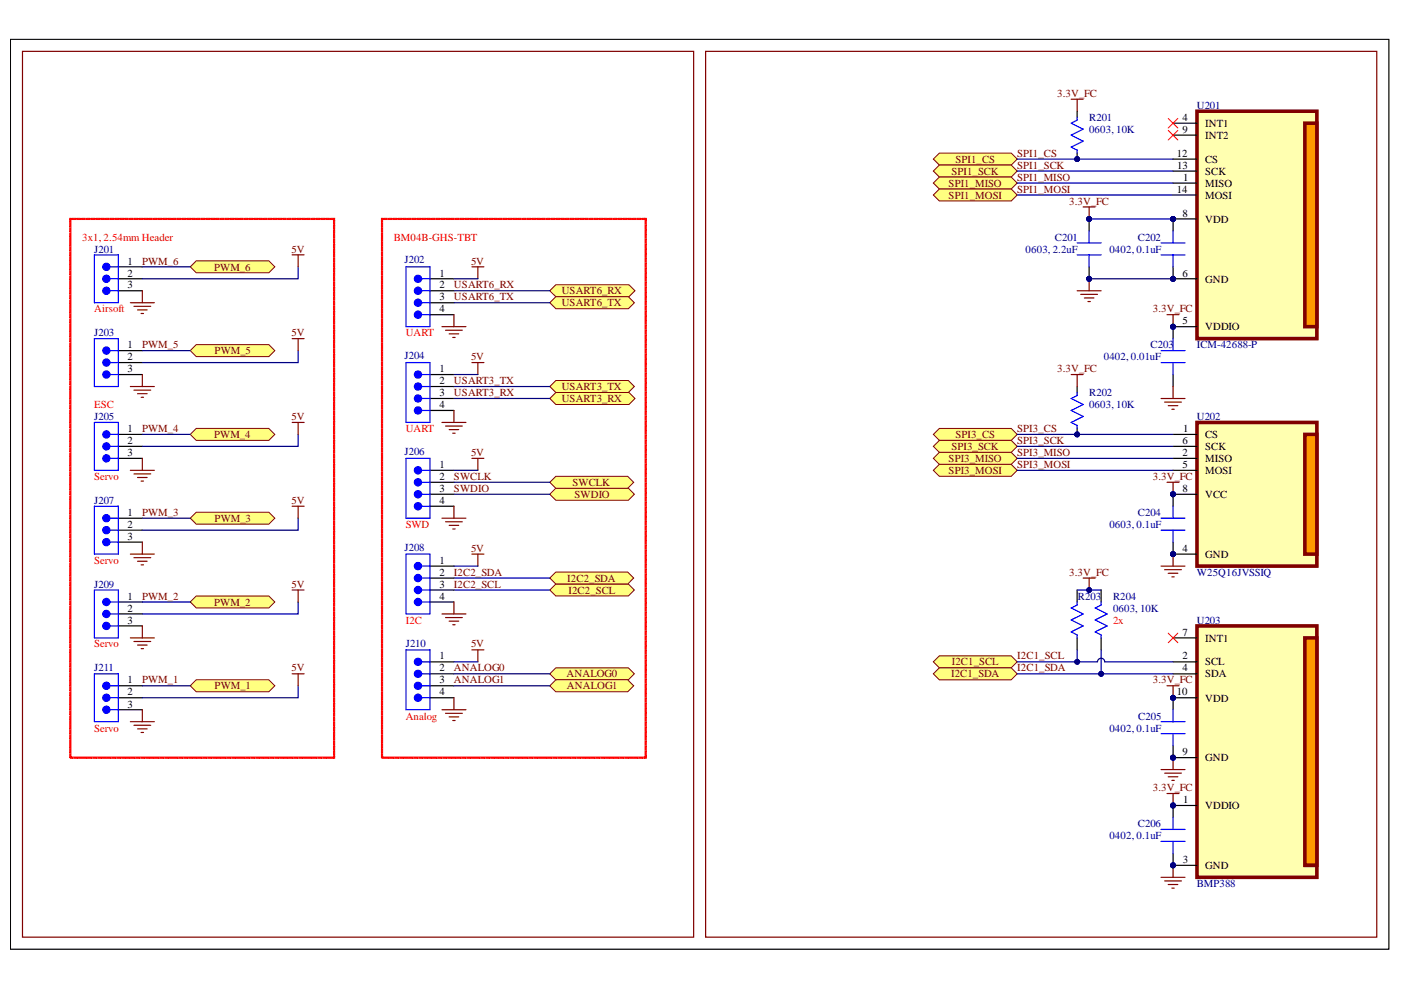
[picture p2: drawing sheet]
<svg xmlns="http://www.w3.org/2000/svg" width="297mm" height="210mm" viewBox="0 0 297 210" stroke-linecap="round" stroke-linejoin="round" font-family="sans-serif">
<defs><g id="words">
<g font-size="2.3" fill="#800000">
<text x="224.1" y="20.5">3.3V_FC</text>
<text x="202.6" y="34.6">SPI1_CS</text>
<text x="215.7" y="33.3">SPI1_CS</text>
<text x="215.7" y="35.8">SPI1_SCK</text>
<text x="201.1" y="39.6">SPI1_MISO</text>
<text x="201.7" y="37.1">SPI1_SCK</text>
<text x="215.7" y="38.4">SPI1_MISO</text>
<text x="215.7" y="40.9">SPI1_MOSI</text>
<text x="201.1" y="42.2">SPI1_MOSI</text>
<text x="226.7" y="43.4">3.3V_FC</text>
<text x="61.8" y="53.6">5V</text>
<text x="30.1" y="56.1">PWM_6</text>
<text x="45.4" y="57.4">PWM_6</text>
<text x="99.9" y="56.1">5V</text>
<text x="96.3" y="61.2">USART6_RX</text>
<text x="96.3" y="63.7">USART6_TX</text>
<text x="119.1" y="62.4">USART6_RX</text>
<text x="119.1" y="65">USART6_TX</text>
<text x="61.8" y="71.3">5V</text>
<text x="244.4" y="66.2">3.3V_FC</text>
<text x="30.1" y="73.8">PWM_5</text>
<text x="45.5" y="75.1">PWM_5</text>
<text x="99.9" y="76.4">5V</text>
<text x="96.3" y="84">USART3_RX</text>
<text x="96.3" y="81.4">USART3_TX</text>
<text x="119.1" y="82.7">USART3_TX</text>
<text x="224.1" y="78.9">3.3V_FC</text>
<text x="61.8" y="89.1">5V</text>
<text x="119.1" y="85.2">USART3_RX</text>
<text x="30.1" y="91.7">PWM_4</text>
<text x="45.4" y="92.9">PWM_4</text>
<text x="201.7" y="95.5">SPI3_SCK</text>
<text x="202.6" y="92.9">SPI3_CS</text>
<text x="215.7" y="91.7">SPI3_CS</text>
<text x="215.7" y="94.2">SPI3_SCK</text>
<text x="96.3" y="101.8">SWCLK</text>
<text x="99.9" y="96.7">5V</text>
<text x="201.1" y="98">SPI3_MISO</text>
<text x="201.1" y="100.5">SPI3_MOSI</text>
<text x="215.7" y="96.7">SPI3_MISO</text>
<text x="215.7" y="99.3">SPI3_MOSI</text>
<text x="244.4" y="101.8">3.3V_FC</text>
<text x="61.8" y="106.9">5V</text>
<text x="96.3" y="104.3">SWDIO</text>
<text x="121.4" y="103.1">SWCLK</text>
<text x="121.8" y="105.6">SWDIO</text>
<text x="30.1" y="109.4">PWM_3</text>
<text x="45.5" y="110.7">PWM_3</text>
<text x="99.9" y="117">5V</text>
<text x="61.8" y="124.6">5V</text>
<text x="96.3" y="124.6">I2C2_SCL</text>
<text x="96.3" y="122.1">I2C2_SDA</text>
<text x="120.3" y="123.3">I2C2_SDA</text>
<text x="120.5" y="125.9">I2C2_SCL</text>
<text x="226.7" y="122.1">3.3V_FC</text>
<text x="30.1" y="127.1">PWM_2</text>
<text x="45.4" y="128.4">PWM_2</text>
<text x="99.9" y="137.3">5V</text>
<text x="61.8" y="142.4">5V</text>
<text x="96.3" y="142.4">ANALOG0</text>
<text x="120.1" y="143.6">ANALOG0</text>
<text x="201.6" y="143.6">I2C1_SDA</text>
<text x="201.8" y="141.1">I2C1_SCL</text>
<text x="215.7" y="142.4">I2C1_SDA</text>
<text x="215.7" y="139.8">I2C1_SCL</text>
<text x="30.1" y="144.9">PWM_1</text>
<text x="45.5" y="146.2">PWM_1</text>
<text x="96.3" y="144.9">ANALOG1</text>
<text x="120.2" y="146.2">ANALOG1</text>
<text x="244.4" y="144.9">3.3V_FC</text>
<text x="244.4" y="167.8">3.3V_FC</text>
</g>
<g font-size="2.3" fill="#000080">
<text x="253.7" y="23.1">U201</text>
<text x="230.9" y="25.6">R201</text>
<text x="230.9" y="28.1">0603, 10K</text>
<text x="20" y="53.6">J201</text>
<text x="217.5" y="53.6">0603, 2.2uF</text>
<text x="223.6" y="51">C201</text>
<text x="235.2" y="53.6">0402, 0.1uF</text>
<text x="241.2" y="51">C202</text>
<text x="85.8" y="55.8">J202</text>
<text x="20" y="71.3">J203</text>
<text x="85.8" y="76.1">J204</text>
<text x="234" y="76.4">0402, 0.01uF</text>
<text x="243.9" y="73.8">C203</text>
<text x="253.7" y="73.8">ICM-42688-P</text>
<text x="230.9" y="84">R202</text>
<text x="20" y="89.1">J205</text>
<text x="230.9" y="86.5">0603, 10K</text>
<text x="253.7" y="89.1">U202</text>
<text x="85.8" y="96.5">J206</text>
<text x="20" y="106.9">J207</text>
<text x="235.2" y="111.9">0603, 0.1uF</text>
<text x="241.2" y="109.4">C204</text>
<text x="85.8" y="116.8">J208</text>
<text x="20" y="124.6">J209</text>
<text x="253.7" y="122.1">W25Q16JVSSIQ</text>
<text x="228.5" y="127.1">R203</text>
<text x="236" y="127.1">R204</text>
<text x="236" y="129.7">0603, 10K</text>
<text x="86" y="137.3">J210</text>
<text x="253.7" y="132.2">U203</text>
<text x="20" y="142.4">J211</text>
<text x="235.2" y="155.1">0402, 0.1uF</text>
<text x="241.3" y="152.6">C205</text>
<text x="235.2" y="177.9">0402, 0.1uF</text>
<text x="241.2" y="175.4">C206</text>
<text x="253.7" y="188.1">BMP388</text>
</g>
<g font-size="2.3">
<text x="250.7" y="28.1">9</text>
<text x="250.7" y="25.6">4</text>
<text x="255.5" y="29.5">INT2</text>
<text x="255.5" y="26.9">INT1</text>
<text x="249.5" y="33.3">12</text>
<text x="249.6" y="35.8">13</text>
<text x="255.5" y="34.6">CS</text>
<text x="249.5" y="40.9">14</text>
<text x="250.9" y="38.4">1</text>
<text x="255.5" y="37.1">SCK</text>
<text x="255.5" y="39.6">MISO</text>
<text x="250.7" y="46">8</text>
<text x="255.5" y="42.2">MOSI</text>
<text x="255.5" y="47.2">VDD</text>
<text x="27.1" y="58.6">2</text>
<text x="27.1" y="56.1">1</text>
<text x="93.2" y="58.6">1</text>
<text x="250.7" y="58.6">6</text>
<text x="255.5" y="59.9">GND</text>
<text x="27.1" y="61.2">3</text>
<text x="93.2" y="61.2">2</text>
<text x="93.2" y="63.7">3</text>
<text x="93.2" y="66.2">4</text>
<text x="250.7" y="68.8">5</text>
<text x="255.5" y="70">VDDIO</text>
<text x="27.1" y="76.4">2</text>
<text x="27.1" y="73.8">1</text>
<text x="27.1" y="78.9">3</text>
<text x="93.2" y="81.4">2</text>
<text x="93.2" y="78.9">1</text>
<text x="93.2" y="84">3</text>
<text x="93.2" y="86.5">4</text>
<text x="27.1" y="94.2">2</text>
<text x="27.1" y="91.7">1</text>
<text x="250.7" y="94.2">6</text>
<text x="250.9" y="91.7">1</text>
<text x="255.5" y="92.9">CS</text>
<text x="255.5" y="95.5">SCK</text>
<text x="27.1" y="96.7">3</text>
<text x="93.2" y="101.8">2</text>
<text x="93.2" y="99.3">1</text>
<text x="250.7" y="99.3">5</text>
<text x="250.7" y="96.7">2</text>
<text x="255.5" y="100.5">MOSI</text>
<text x="255.5" y="98">MISO</text>
<text x="93.2" y="104.3">3</text>
<text x="93.2" y="106.9">4</text>
<text x="250.7" y="104.3">8</text>
<text x="255.5" y="105.6">VCC</text>
<text x="27.1" y="111.9">2</text>
<text x="27.1" y="109.4">1</text>
<text x="27.1" y="114.5">3</text>
<text x="93.2" y="119.5">1</text>
<text x="250.7" y="117">4</text>
<text x="255.5" y="118.3">GND</text>
<text x="93.2" y="122.1">2</text>
<text x="93.2" y="124.6">3</text>
<text x="27.1" y="129.7">2</text>
<text x="27.1" y="127.1">1</text>
<text x="93.2" y="127.1">4</text>
<text x="27.1" y="132.2">3</text>
<text x="250.7" y="134.7">7</text>
<text x="255.5" y="136">INT1</text>
<text x="93.2" y="142.4">2</text>
<text x="93.2" y="139.8">1</text>
<text x="250.7" y="139.8">2</text>
<text x="250.7" y="142.4">4</text>
<text x="255.5" y="141.1">SCL</text>
<text x="255.5" y="143.6">SDA</text>
<text x="27.1" y="147.4">2</text>
<text x="27.1" y="144.9">1</text>
<text x="93.2" y="144.9">3</text>
<text x="93.2" y="147.4">4</text>
<text x="249.5" y="147.4">10</text>
<text x="255.5" y="148.8">VDD</text>
<text x="27.1" y="150">3</text>
<text x="250.7" y="160.2">9</text>
<text x="255.5" y="161.4">GND</text>
<text x="250.9" y="170.3">1</text>
<text x="255.5" y="171.6">VDDIO</text>
<text x="250.8" y="183">3</text>
<text x="255.5" y="184.3">GND</text>
</g>
<g font-size="2.3" fill="#f00">
<text x="17.4" y="51">3x1, 2.54mm Header</text>
<text x="83.5" y="51">BM04B-GHS-TBT</text>
<text x="20" y="66.2">Airsoft</text>
<text x="86" y="71.3">UART</text>
<text x="20" y="86.5">ESC</text>
<text x="86" y="91.7">UART</text>
<text x="20" y="101.8">Servo</text>
<text x="86" y="111.9">SWD</text>
<text x="20" y="119.5">Servo</text>
<text x="20" y="137.3">Servo</text>
<text x="86" y="132.2">I2C</text>
<text x="236" y="132.2">2x</text>
<text x="20" y="155.1">Servo</text>
<text x="86" y="152.6">Analog</text>
</g>
</g></defs>
<path d="M2.2 8.4h292.2v192.8h-292.2z" fill="none" stroke="#000" stroke-width=".21"/>
<path d="M25.1 59.1h5.1M25.1 56.6h5.1" fill="none" stroke="#000" stroke-width=".25"/>
<path d="M23.3 59.1h1.8" fill="none" stroke="#00f" stroke-width=".25"/>
<circle cx="22.6" cy="59.1" r=".76" fill="#00f"/>
<g fill="none" stroke="#00f" stroke-width=".25">
<path d="M23.3 56.6h1.8M23.3 61.6h1.8"/>
<circle cx="22.6" cy="59.1" r=".76"/>
</g>
<path d="M25.1 61.6h5.1" fill="none" stroke="#000" stroke-width=".25"/>
<circle cx="22.6" cy="61.6" r=".76" fill="#00f"/>
<g fill="none" stroke="#00f" stroke-width=".25">
<path d="M20 54h5.1v10.2h-5.1z"/>
<circle cx="22.6" cy="61.6" r=".76"/>
</g>
<circle cx="22.6" cy="56.6" r=".76" fill="#00f"/>
<g fill="none" stroke="#00f" stroke-width=".25">
<path d="M23.3 76.9h1.8"/>
<circle cx="22.6" cy="56.6" r=".76"/>
</g>
<path d="M25.1 76.9h5.1M25.1 74.3h5.1" fill="none" stroke="#000" stroke-width=".25"/>
<circle cx="22.6" cy="76.9" r=".76" fill="#00f"/>
<g fill="none" stroke="#00f" stroke-width=".25">
<path d="M23.3 74.3h1.8M23.3 79.4h1.8"/>
<circle cx="22.6" cy="76.9" r=".76"/>
</g>
<path d="M25.1 79.4h5.1" fill="none" stroke="#000" stroke-width=".25"/>
<circle cx="22.6" cy="79.4" r=".76" fill="#00f"/>
<g fill="none" stroke="#00f" stroke-width=".25">
<path d="M20 71.8h5.1v10.2h-5.1z"/>
<circle cx="22.6" cy="79.4" r=".76"/>
</g>
<circle cx="22.6" cy="74.3" r=".76" fill="#00f"/>
<g fill="none" stroke="#00f" stroke-width=".25">
<path d="M23.3 94.6h1.8"/>
<circle cx="22.6" cy="74.3" r=".76"/>
</g>
<path d="M25.1 94.6h5.1M25.1 92.1h5.1" fill="none" stroke="#000" stroke-width=".25"/>
<circle cx="22.6" cy="94.6" r=".76" fill="#00f"/>
<g fill="none" stroke="#00f" stroke-width=".25">
<path d="M23.3 92.1h1.8M23.3 97.2h1.8"/>
<circle cx="22.6" cy="94.6" r=".76"/>
</g>
<path d="M25.1 97.2h5.1" fill="none" stroke="#000" stroke-width=".25"/>
<circle cx="22.6" cy="97.2" r=".76" fill="#00f"/>
<g fill="none" stroke="#00f" stroke-width=".25">
<path d="M20 89.6h5.1v10.1h-5.1z"/>
<circle cx="22.6" cy="97.2" r=".76"/>
</g>
<circle cx="22.6" cy="92.1" r=".76" fill="#00f"/>
<g fill="none" stroke="#00f" stroke-width=".25">
<path d="M23.3 112.4h1.8"/>
<circle cx="22.6" cy="92.1" r=".76"/>
</g>
<path d="M25.1 112.4h5.1M25.1 109.9h5.1" fill="none" stroke="#000" stroke-width=".25"/>
<circle cx="22.6" cy="112.4" r=".76" fill="#00f"/>
<g fill="none" stroke="#00f" stroke-width=".25">
<path d="M23.3 109.9h1.8M23.3 114.9h1.8"/>
<circle cx="22.6" cy="112.4" r=".76"/>
</g>
<path d="M25.1 114.9h5.1" fill="none" stroke="#000" stroke-width=".25"/>
<circle cx="22.6" cy="114.9" r=".76" fill="#00f"/>
<g fill="none" stroke="#00f" stroke-width=".25">
<path d="M20 107.3h5.1v10.2h-5.1z"/>
<circle cx="22.6" cy="114.9" r=".76"/>
</g>
<circle cx="22.6" cy="109.9" r=".76" fill="#00f"/>
<g fill="none" stroke="#00f" stroke-width=".25">
<path d="M23.3 130.2h1.8"/>
<circle cx="22.6" cy="109.9" r=".76"/>
</g>
<path d="M25.1 130.2h5.1M25.1 127.6h5.1" fill="none" stroke="#000" stroke-width=".25"/>
<circle cx="22.6" cy="130.2" r=".76" fill="#00f"/>
<g fill="none" stroke="#00f" stroke-width=".25">
<path d="M23.3 127.6h1.8M23.3 132.7h1.8"/>
<circle cx="22.6" cy="130.2" r=".76"/>
</g>
<path d="M25.1 132.7h5.1" fill="none" stroke="#000" stroke-width=".25"/>
<circle cx="22.6" cy="132.7" r=".76" fill="#00f"/>
<g fill="none" stroke="#00f" stroke-width=".25">
<path d="M20 125.1h5.1v10.2h-5.1z"/>
<circle cx="22.6" cy="132.7" r=".76"/>
</g>
<circle cx="22.6" cy="127.6" r=".76" fill="#00f"/>
<g fill="none" stroke="#00f" stroke-width=".25">
<path d="M23.3 147.9h1.8"/>
<circle cx="22.6" cy="127.6" r=".76"/>
</g>
<path d="M25.1 147.9h5.1M25.1 145.4h5.1" fill="none" stroke="#000" stroke-width=".25"/>
<circle cx="22.6" cy="147.9" r=".76" fill="#00f"/>
<g fill="none" stroke="#00f" stroke-width=".25">
<path d="M23.3 145.4h1.8M23.3 150.5h1.8"/>
<circle cx="22.6" cy="147.9" r=".76"/>
</g>
<path d="M25.1 150.5h5.1" fill="none" stroke="#000" stroke-width=".25"/>
<circle cx="22.6" cy="150.5" r=".76" fill="#00f"/>
<g fill="none" stroke="#00f" stroke-width=".25">
<path d="M20 142.9h5.1v10.1h-5.1z"/>
<circle cx="22.6" cy="150.5" r=".76"/>
</g>
<circle cx="22.6" cy="145.4" r=".76" fill="#00f"/>
<g fill="none" stroke="#00f" stroke-width=".25">
<path d="M89.4 142.9h1.8"/>
<circle cx="22.6" cy="145.4" r=".76"/>
</g>
<path d="M91.2 142.9h5M91.2 140.3h5" fill="none" stroke="#000" stroke-width=".25"/>
<circle cx="88.6" cy="142.9" r=".76" fill="#00f"/>
<g fill="none" stroke="#00f" stroke-width=".25">
<path d="M89.4 140.3h1.8M89.4 145.4h1.8"/>
<circle cx="88.6" cy="142.9" r=".76"/>
</g>
<path d="M91.2 145.4h5" fill="none" stroke="#000" stroke-width=".25"/>
<circle cx="88.6" cy="145.4" r=".76" fill="#00f"/>
<g fill="none" stroke="#00f" stroke-width=".25">
<path d="M86.1 137.8h5.1v12.7h-5.1z"/>
<circle cx="88.6" cy="145.4" r=".76"/>
</g>
<circle cx="88.6" cy="140.3" r=".76" fill="#00f"/>
<g fill="none" stroke="#00f" stroke-width=".25">
<path d="M89.4 147.9h1.8"/>
<circle cx="88.6" cy="140.3" r=".76"/>
</g>
<path d="M91.2 147.9h5" fill="none" stroke="#000" stroke-width=".25"/>
<circle cx="88.6" cy="147.9" r=".76" fill="#00f"/>
<g fill="none" stroke="#00f" stroke-width=".25">
<path d="M89.4 122.6h1.8"/>
<circle cx="88.6" cy="147.9" r=".76"/>
</g>
<path d="M91.2 122.6h5M91.2 120h5" fill="none" stroke="#000" stroke-width=".25"/>
<circle cx="88.6" cy="122.6" r=".76" fill="#00f"/>
<g fill="none" stroke="#00f" stroke-width=".25">
<path d="M89.4 120h1.8M89.4 125.1h1.8"/>
<circle cx="88.6" cy="122.6" r=".76"/>
</g>
<path d="M91.2 125.1h5" fill="none" stroke="#000" stroke-width=".25"/>
<circle cx="88.6" cy="125.1" r=".76" fill="#00f"/>
<g fill="none" stroke="#00f" stroke-width=".25">
<path d="M86.1 117.5h5.1v12.7h-5.1z"/>
<circle cx="88.6" cy="125.1" r=".76"/>
</g>
<circle cx="88.6" cy="120" r=".76" fill="#00f"/>
<g fill="none" stroke="#00f" stroke-width=".25">
<path d="M89.4 127.6h1.8"/>
<circle cx="88.6" cy="120" r=".76"/>
</g>
<path d="M91.2 127.6h5" fill="none" stroke="#000" stroke-width=".25"/>
<circle cx="88.6" cy="127.6" r=".76" fill="#00f"/>
<g fill="none" stroke="#00f" stroke-width=".25">
<path d="M89.4 102.3h1.8"/>
<circle cx="88.6" cy="127.6" r=".76"/>
</g>
<g fill="none" stroke="#800000" stroke-width=".25">
<path d="M100.1 117.5h2.5M101.3 117.5v2.5M93.7 130.2h5.1M94.5 130.9h3.5M95.2 131.7h2.1M96 132.5h.5M96.2 127.6v2.6M100.1 137.8h2.5M101.3 137.8v2.5M93.7 150.5h5.1M94.5 151.2h3.5M95.2 152h2.1"/>
<path d="M96 152.8h.5M96.2 147.9v2.6"/>
</g>
<path d="M91.2 99.7h5M91.2 102.3h5" fill="none" stroke="#000" stroke-width=".25"/>
<circle cx="88.6" cy="102.3" r=".76" fill="#00f"/>
<g fill="none" stroke="#00f" stroke-width=".25">
<path d="M89.4 99.7h1.8M89.4 104.8h1.8"/>
<circle cx="88.6" cy="102.3" r=".76"/>
</g>
<path d="M91.2 104.8h5" fill="none" stroke="#000" stroke-width=".25"/>
<circle cx="88.6" cy="104.8" r=".76" fill="#00f"/>
<g fill="none" stroke="#00f" stroke-width=".25">
<path d="M86.1 97.2h5.1v12.7h-5.1z"/>
<circle cx="88.6" cy="104.8" r=".76"/>
</g>
<circle cx="88.6" cy="99.7" r=".76" fill="#00f"/>
<g fill="none" stroke="#00f" stroke-width=".25">
<path d="M89.4 107.3h1.8"/>
<circle cx="88.6" cy="99.7" r=".76"/>
</g>
<path d="M91.2 107.3h5" fill="none" stroke="#000" stroke-width=".25"/>
<circle cx="88.6" cy="107.3" r=".76" fill="#00f"/>
<g fill="none" stroke="#00f" stroke-width=".25">
<path d="M89.4 82h1.8"/>
<circle cx="88.6" cy="107.3" r=".76"/>
</g>
<path d="M100.1 97.2h2.5M101.3 97.2v2.5M93.7 109.9h5.1M94.5 110.6h3.5M95.2 111.4h2.1M96 112.2h.5M96.2 107.3v2.6" fill="none" stroke="#800000" stroke-width=".25"/>
<path d="M91.2 79.4h5M91.2 82h5" fill="none" stroke="#000" stroke-width=".25"/>
<circle cx="88.6" cy="82" r=".76" fill="#00f"/>
<g fill="none" stroke="#00f" stroke-width=".25">
<path d="M89.4 79.4h1.8M89.4 84.5h1.8"/>
<circle cx="88.6" cy="82" r=".76"/>
</g>
<path d="M91.2 84.5h5" fill="none" stroke="#000" stroke-width=".25"/>
<circle cx="88.6" cy="84.5" r=".76" fill="#00f"/>
<g fill="none" stroke="#00f" stroke-width=".25">
<path d="M86.1 76.9h5.1v12.7h-5.1z"/>
<circle cx="88.6" cy="84.5" r=".76"/>
</g>
<circle cx="88.6" cy="79.4" r=".76" fill="#00f"/>
<g fill="none" stroke="#00f" stroke-width=".25">
<path d="M89.4 87h1.8"/>
<circle cx="88.6" cy="79.4" r=".76"/>
</g>
<path d="M91.2 87h5" fill="none" stroke="#000" stroke-width=".25"/>
<circle cx="88.6" cy="87" r=".76" fill="#00f"/>
<g fill="none" stroke="#00f" stroke-width=".25">
<path d="M89.4 61.6h1.8"/>
<circle cx="88.6" cy="87" r=".76"/>
</g>
<path d="M100.1 76.9h2.5M101.3 76.9v2.5M93.7 89.6h5.1M94.5 90.3h3.5M95.2 91.1h2.1M96 91.8h.5M96.2 87v2.6" fill="none" stroke="#800000" stroke-width=".25"/>
<path d="M91.2 59.1h5M91.2 61.6h5" fill="none" stroke="#000" stroke-width=".25"/>
<circle cx="88.6" cy="61.6" r=".76" fill="#00f"/>
<g fill="none" stroke="#00f" stroke-width=".25">
<path d="M89.4 59.1h1.8M89.4 64.2h1.8"/>
<circle cx="88.6" cy="61.6" r=".76"/>
</g>
<path d="M91.2 64.2h5" fill="none" stroke="#000" stroke-width=".25"/>
<circle cx="88.6" cy="64.2" r=".76" fill="#00f"/>
<g fill="none" stroke="#00f" stroke-width=".25">
<path d="M86.1 56.6h5.1v12.7h-5.1z"/>
<circle cx="88.6" cy="64.2" r=".76"/>
</g>
<circle cx="88.6" cy="59.1" r=".76" fill="#00f"/>
<g fill="none" stroke="#00f" stroke-width=".25">
<path d="M89.4 66.7h1.8"/>
<circle cx="88.6" cy="59.1" r=".76"/>
</g>
<path d="M91.2 66.7h5" fill="none" stroke="#000" stroke-width=".25"/>
<circle cx="88.6" cy="66.7" r=".76" fill="#00f"/>
<circle cx="88.6" cy="66.7" r=".76" fill="none" stroke="#00f" stroke-width=".25"/>
<g fill="none" stroke="#800000" stroke-width=".25">
<path d="M4.8 10.9h142.3v187.8h-142.3zM149.6 10.9h142.3v187.8h-142.3zM100.1 56.6h2.5M101.3 56.6v2.5M27.6 64.2h5.1M28.4 64.9h3.6M29.2 65.7h2M29.9 66.5h.5M30.2 61.6v2.6M30.2 79.4v2.6M93.7 69.3h5.1M94.5 70h3.5"/>
<path d="M95.2 70.8h2.1M96 71.5h.5M96.2 66.7v2.6M27.6 82h5.1M27.6 99.7h5.1M28.4 82.7h3.6M29.2 83.5h2M29.9 84.2h.5M30.2 97.2v2.5M27.6 117.5h5.1M28.4 100.5h3.6M28.4 118.2h3.6"/>
<path d="M29.2 101.2h2M29.2 119h2M29.9 102h.5M29.9 119.8h.5M30.2 114.9v2.6M27.6 135.3h5.1M28.4 136h3.6M29.2 136.8h2M29.9 137.5h.5M30.2 132.7v2.6M27.6 153h5.1M28.4 153.8h3.6"/>
<path d="M29.2 154.5h2M29.9 155.3h.5M30.2 150.5v2.5"/>
</g>
<g fill="#f00" stroke="#f00" stroke-width=".21">
<path d="M14.8 159.9h.3v.7h-.3zM14.8 158.9h.3v.7h-.3zM14.8 157.8h.3v.8h-.3zM14.8 156.8h.3v.8h-.3zM14.8 155.8h.3v.8h-.3zM14.8 154.8h.3v.8h-.3zM14.8 153.8h.3v.7h-.3zM14.8 152.8h.3v.7h-.3zM14.8 151.8h.3v.7h-.3zM14.8 150.7h.3v.8h-.3zM14.8 149.7h.3v.8h-.3zM14.8 148.7h.3v.8h-.3zM14.8 147.7h.3v.8h-.3zM14.8 146.7h.3v.8h-.3zM14.8 145.7h.3v.7h-.3zM14.8 144.7h.3v.7h-.3zM14.8 143.7h.3v.7h-.3zM14.8 142.6h.3v.8h-.3zM14.8 141.6h.3v.8h-.3zM14.8 140.6h.3v.8h-.3zM14.8 139.6h.3v.8h-.3zM14.8 138.6h.3v.7h-.3zM14.8 137.6h.3v.7h-.3zM14.8 136.6h.3v.7h-.3zM14.8 135.5h.3v.8h-.3zM14.8 134.5h.3v.8h-.3zM14.8 133.5h.3v.8h-.3zM14.8 132.5h.3v.8h-.3zM14.8 131.5h.3v.7h-.3zM14.8 130.5h.3v.7h-.3zM14.8 129.5h.3v.7h-.3zM14.8 128.4h.3v.8h-.3zM14.8 127.4h.3v.8h-.3zM14.8 126.4h.3v.8h-.3zM14.8 125.4h.3v.8h-.3zM14.8 124.4h.3v.8h-.3zM14.8 123.4h.3v.7h-.3zM14.8 122.4h.3v.7h-.3zM14.8 121.3h.3v.8h-.3zM14.8 120.3h.3v.8h-.3zM14.8 119.3h.3v.8h-.3zM14.8 118.3h.3v.8h-.3zM14.8 117.3h.3v.8h-.3zM14.8 116.3h.3v.7h-.3zM14.8 115.3h.3v.7h-.3zM14.8 114.3h.3v.7h-.3zM14.8 113.2h.3v.8h-.3zM14.8 112.2h.3v.8h-.3zM14.8 111.2h.3v.8h-.3zM14.8 110.2h.3v.8h-.3zM14.8 109.2h.3v.7h-.3zM14.8 108.2h.3v.7h-.3zM14.8 107.2h.3v.7h-.3zM14.8 106.1h.3v.8h-.3zM14.8 105.1h.3v.8h-.3zM14.8 104.1h.3v.8h-.3zM14.8 103.1h.3v.8h-.3zM14.8 102.1h.3v.7h-.3zM14.8 101.1h.3v.7h-.3zM14.8 100.1h.3v.7h-.3zM14.8 99h.3v.8h-.3zM14.8 98h.3v.8h-.3zM14.8 97h.3v.8h-.3zM14.8 96h.3v.8h-.3zM14.8 95h.3v.8h-.3zM14.8 94h.3v.7h-.3zM14.8 93h.3v.7h-.3zM14.8 91.9h.3v.8h-.3zM14.8 90.9h.3v.8h-.3zM14.8 89.9h.3v.8h-.3zM14.8 88.9h.3v.8h-.3zM14.8 87.9h.3v.8h-.3zM14.8 86.9h.3v.7h-.3zM14.8 85.9h.3v.7h-.3zM14.8 84.8h.3v.8h-.3zM14.8 83.8h.3v.8h-.3zM14.8 82.8h.3v.8h-.3zM14.8 81.8h.3v.8h-.3zM14.8 80.8h.3v.8h-.3zM14.8 79.8h.3v.7h-.3zM14.8 78.8h.3v.7h-.3zM14.8 77.8h.3v.7h-.3zM14.8 76.7h.3v.8h-.3zM14.8 75.7h.3v.8h-.3zM14.8 74.7h.3v.8h-.3zM14.8 73.7h.3v.8h-.3zM14.8 72.7h.3v.7h-.3zM14.8 71.7h.3v.7h-.3zM14.8 70.7h.3v.7h-.3zM14.8 69.6h.3v.8h-.3zM14.8 68.6h.3v.8h-.3zM14.8 67.6h.3v.8h-.3zM14.8 66.6h.3v.8h-.3zM14.8 65.6h.3v.7h-.3zM14.8 64.6h.3v.7h-.3zM14.8 63.6h.3v.7h-.3zM14.8 62.5h.3v.8h-.3zM14.8 61.5h.3v.8h-.3zM14.8 60.5h.3v.8h-.3zM14.8 59.5h.3v.8h-.3zM14.8 58.5h.3v.7h-.3zM14.8 57.5h.3v.7h-.3zM14.8 56.5h.3v.7h-.3zM14.8 55.4h.3v.8h-.3zM14.8 54.4h.3v.8h-.3zM14.8 53.4h.3v.8h-.3zM14.8 52.4h.3v.8h-.3zM14.8 51.4h.3v.8h-.3zM14.8 50.4h.3v.7h-.3zM14.8 49.4h.3v.7h-.3zM14.8 48.4h.3v.7h-.3zM14.8 47.3h.3v.8h-.3zM14.8 46.3h.2l.1 .8h-.3zM15.3 46.3h.7v.2h-.7zM16.3 46.3h.8v.2h-.8zM17.3 46.3h.8v.2h-.8zM18.3 46.3h.8v.2h-.8zM19.3 46.3h.8v.2h-.8zM20.4 46.3h.7v.2h-.7zM21.4 46.3h.7v.2h-.7zM22.4 46.3h.7v.2h-.7zM23.4 46.3h.8v.2h-.8zM24.4 46.3h.8v.2h-.8zM25.4 46.3h.8v.2h-.8zM26.4 46.3h.8v.2h-.8zM27.5 46.3h.7v.2h-.7zM28.5 46.3h.7v.2h-.7zM29.5 46.3h.7v.2h-.7zM30.5 46.3h.8v.2h-.8zM31.5 46.3h.8v.2h-.8zM32.5 46.3h.8v.2h-.8zM33.5 46.3h.8v.2h-.8zM34.6 46.3h.7v.2h-.7zM35.6 46.3h.7v.2h-.7zM36.6 46.3h.8v.2h-.8zM37.6 46.3h.8v.2h-.8zM38.6 46.3h.8v.2h-.8zM39.6 46.3h.8v.2h-.8zM40.7 46.3h.7v.2h-.7zM41.7 46.3h.7v.2h-.7zM42.7 46.3h.7v.2h-.7zM43.7 46.3h.8v.2h-.8zM44.7 46.3h.8v.2h-.8zM45.7 46.3h.8v.2h-.8zM46.7 46.3h.8v.2h-.8zM47.8 46.3h.7v.2h-.7zM48.8 46.3h.7v.2h-.7zM49.8 46.3h.7v.2h-.7zM50.8 46.3h.8v.2h-.8zM51.8 46.3h.8v.2h-.8zM52.8 46.3h.8v.2h-.8zM53.8 46.3h.8v.2h-.8zM54.9 46.3h.7v.2h-.7zM55.9 46.3h.7v.2h-.7zM56.9 46.3h.8v.2h-.8zM57.9 46.3h.8v.2h-.8zM58.9 46.3h.8v.2h-.8zM59.9 46.3h.8v.2h-.8zM61 46.3h.7v.2h-.7zM62 46.3h.7v.2h-.7zM63 46.3h.7v.2h-.7zM64 46.3h.8v.2h-.8zM65 46.3h.8v.2h-.8zM66 46.3h.8v.2h-.8zM67 46.3h.8v.2h-.8zM68.1 46.3h.7v.2h-.7zM69.1 46.3h.7v.2h-.7zM70.1 46.3h.9v.1l-.9 .1zM70.7 46.7h.3v.7h-.3zM70.7 47.7h.3v.8h-.3zM70.7 48.7h.3v.8h-.3zM70.7 49.7h.3v.8h-.3zM70.7 50.7h.3v.8h-.3zM70.7 51.8h.3v.7h-.3zM70.7 52.8h.3v.7h-.3zM70.7 53.8h.3v.7h-.3zM70.7 54.8h.3v.8h-.3zM70.7 55.8h.3v.8h-.3zM70.7 56.8h.3v.8h-.3zM70.7 57.8h.3v.8h-.3zM70.7 58.9h.3v.7h-.3zM70.7 59.9h.3v.7h-.3zM70.7 60.9h.3v.7h-.3zM70.7 61.9h.3v.8h-.3zM70.7 62.9h.3v.8h-.3zM70.7 63.9h.3v.8h-.3zM70.7 64.9h.3v.8h-.3zM70.7 66h.3v.7h-.3zM70.7 67h.3v.7h-.3zM70.7 68h.3v.7h-.3zM70.7 69h.3v.8h-.3zM70.7 70h.3v.8h-.3zM70.7 71h.3v.8h-.3zM70.7 72h.3v.8h-.3zM70.7 73h.3v.8h-.3zM70.7 74.1h.3v.7h-.3zM70.7 75.1h.3v.7h-.3zM70.7 76.1h.3v.7h-.3zM70.7 77.1h.3v.8h-.3zM70.7 78.1h.3v.8h-.3zM70.7 79.1h.3v.8h-.3zM70.7 80.1h.3v.8h-.3zM70.7 81.2h.3v.7h-.3zM70.7 82.2h.3v.7h-.3zM70.7 83.2h.3v.7h-.3zM70.7 84.2h.3v.8h-.3zM70.7 85.2h.3v.8h-.3zM70.7 86.2h.3v.8h-.3zM70.7 87.2h.3v.8h-.3zM70.7 88.3h.3v.7h-.3zM70.7 89.3h.3v.7h-.3zM70.7 90.3h.3v.7h-.3zM70.7 91.3h.3v.8h-.3zM70.7 92.3h.3v.8h-.3zM70.7 93.3h.3v.8h-.3zM70.7 94.3h.3v.8h-.3zM70.7 95.3h.3v.8h-.3zM70.7 96.4h.3v.7h-.3zM70.7 97.4h.3v.7h-.3zM70.7 98.4h.3v.8h-.3zM70.7 99.4h.3v.8h-.3zM70.7 100.4h.3v.8h-.3zM70.7 101.4h.3v.8h-.3zM70.7 102.4h.3v.8h-.3zM70.7 103.5h.3v.7h-.3zM70.7 104.5h.3v.7h-.3zM70.7 105.5h.3v.7h-.3zM70.7 106.5h.3v.8h-.3zM70.7 107.5h.3v.8h-.3zM70.7 108.5h.3v.8h-.3zM70.7 109.5h.3v.8h-.3zM70.7 110.6h.3v.7h-.3zM70.7 111.6h.3v.7h-.3zM70.7 112.6h.3v.7h-.3zM70.7 113.6h.3v.8h-.3zM70.7 114.6h.3v.8h-.3zM70.7 115.6h.3v.8h-.3zM70.7 116.6h.3v.8h-.3zM70.7 117.7h.3v.7h-.3zM70.7 118.7h.3v.7h-.3zM70.7 119.7h.3v.7h-.3zM70.7 120.7h.3v.8h-.3zM70.7 121.7h.3v.8h-.3zM70.7 122.7h.3v.8h-.3zM70.7 123.7h.3v.8h-.3zM70.7 124.7h.3v.8h-.3zM70.7 125.8h.3v.7h-.3zM70.7 126.8h.3v.7h-.3zM70.7 127.8h.3v.8h-.3zM70.7 128.8h.3v.8h-.3zM70.7 129.8h.3v.8h-.3zM70.7 130.8h.3v.8h-.3zM70.7 131.8h.3v.8h-.3zM70.7 132.9h.3v.7h-.3zM70.7 133.9h.3v.7h-.3zM70.7 134.9h.3v.7h-.3zM70.7 135.9h.3v.8h-.3zM70.7 136.9h.3v.8h-.3zM70.7 137.9h.3v.8h-.3zM70.7 138.9h.3v.8h-.3zM70.7 140h.3v.7h-.3zM70.7 141h.3v.7h-.3zM70.7 142h.3v.7h-.3zM70.7 143h.3v.8h-.3zM70.7 144h.3v.8h-.3zM70.7 145h.3v.8h-.3zM70.7 146h.3v.8h-.3zM70.7 147.1h.3v.7h-.3zM70.7 148.1h.3v.7h-.3zM70.7 149.1h.3v.7h-.3zM70.7 150.1h.3v.8h-.3zM70.7 151.1h.3v.8h-.3zM70.7 152.1h.3v.8h-.3zM70.7 153.1h.3v.8h-.3zM70.7 154.1h.3v.8h-.3zM70.7 155.2h.3v.7h-.3zM70.7 156.2h.3v.7h-.3zM70.7 157.2h.3v.7h-.3zM70.7 158.2h.3v.8h-.3zM70.7 159.2h.3v.8h-.3zM70.7 160.2h.3v.6h-.5v-.3h.3l-.1 .1zM69.5 160.5h.7v.3h-.7zM68.4 160.5h.8v.3h-.8zM67.4 160.5h.8v.3h-.8zM66.4 160.5h.8v.3h-.8zM65.4 160.5h.8v.3h-.8zM64.4 160.5h.7v.3h-.7zM63.4 160.5h.7v.3h-.7zM62.4 160.5h.7v.3h-.7zM61.3 160.5h.8v.3h-.8zM60.3 160.5h.8v.3h-.8zM59.3 160.5h.8v.3h-.8zM58.3 160.5h.8v.3h-.8zM57.3 160.5h.7v.3h-.7zM56.3 160.5h.7v.3h-.7zM55.2 160.5h.8v.3h-.8zM54.2 160.5h.8v.3h-.8zM53.2 160.5h.8v.3h-.8zM52.2 160.5h.8v.3h-.8zM51.2 160.5h.7v.3h-.7zM50.2 160.5h.7v.3h-.7zM49.2 160.5h.7v.3h-.7zM48.1 160.5h.8v.3h-.8zM47.1 160.5h.8v.3h-.8zM46.1 160.5h.8v.3h-.8zM45.1 160.5h.8v.3h-.8zM44.1 160.5h.7v.3h-.7zM43.1 160.5h.7v.3h-.7zM42.1 160.5h.7v.3h-.7zM41 160.5h.8v.3h-.8zM40 160.5h.8v.3h-.8zM39 160.5h.8v.3h-.8zM38 160.5h.8v.3h-.8zM37 160.5h.7v.3h-.7zM36 160.5h.7v.3h-.7zM34.9 160.5h.8v.3h-.8zM33.9 160.5h.8v.3h-.8zM32.9 160.5h.8v.3h-.8zM31.9 160.5h.8v.3h-.8zM30.9 160.5h.7v.3h-.7zM29.9 160.5h.7v.3h-.7zM28.9 160.5h.7v.3h-.7zM27.8 160.5h.8v.3h-.8zM26.8 160.5h.8v.3h-.8zM25.8 160.5h.8v.3h-.8zM24.8 160.5h.8v.3h-.8zM23.8 160.5h.7v.3h-.7zM22.8 160.5h.7v.3h-.7zM21.8 160.5h.7v.3h-.7zM20.7 160.5h.8v.3h-.8zM19.7 160.5h.8v.3h-.8zM18.7 160.5h.8v.3h-.8zM17.7 160.5h.8v.3h-.8zM16.7 160.5h.7v.3h-.7zM15.7 160.5h.7v.3h-.7zM14.9 160.5h.5v.3h-.5z"/>
<path d="M80.9 159.9h.2v.7h-.2zM80.9 158.9h.2v.7h-.2zM80.9 157.8h.2v.8h-.2zM80.9 156.8h.2v.8h-.2zM80.9 155.8h.2v.8h-.2zM80.9 154.8h.2v.8h-.2zM80.9 153.8h.2v.7h-.2zM80.9 152.8h.2v.7h-.2zM80.9 151.8h.2v.7h-.2zM80.9 150.7h.2v.8h-.2zM80.9 149.7h.2v.8h-.2zM80.9 148.7h.2v.8h-.2zM80.9 147.7h.2v.8h-.2zM80.9 146.7h.2v.8h-.2zM80.9 145.7h.2v.7h-.2zM80.9 144.7h.2v.7h-.2zM80.9 143.7h.2v.7h-.2zM80.9 142.6h.2v.8h-.2zM80.9 141.6h.2v.8h-.2zM80.9 140.6h.2v.8h-.2zM80.9 139.6h.2v.8h-.2zM80.9 138.6h.2v.7h-.2zM80.9 137.6h.2v.7h-.2zM80.9 136.6h.2v.7h-.2zM80.9 135.5h.2v.8h-.2zM80.9 134.5h.2v.8h-.2zM80.9 133.5h.2v.8h-.2zM80.9 132.5h.2v.8h-.2zM80.9 131.5h.2v.7h-.2zM80.9 130.5h.2v.7h-.2zM80.9 129.5h.2v.7h-.2zM80.9 128.4h.2v.8h-.2zM80.9 127.4h.2v.8h-.2zM80.9 126.4h.2v.8h-.2zM80.9 125.4h.2v.8h-.2zM80.9 124.4h.2v.8h-.2zM80.9 123.4h.2v.7h-.2zM80.9 122.4h.2v.7h-.2zM80.9 121.3h.2v.8h-.2zM80.9 120.3h.2v.8h-.2zM80.9 119.3h.2v.8h-.2zM80.9 118.3h.2v.8h-.2zM80.9 117.3h.2v.8h-.2zM80.9 116.3h.2v.7h-.2zM80.9 115.3h.2v.7h-.2zM80.9 114.3h.2v.7h-.2zM80.9 113.2h.2v.8h-.2zM80.9 112.2h.2v.8h-.2zM80.9 111.2h.2v.8h-.2zM80.9 110.2h.2v.8h-.2zM80.9 109.2h.2v.7h-.2zM80.9 108.2h.2v.7h-.2zM80.9 107.2h.2v.7h-.2zM80.9 106.1h.2v.8h-.2zM80.9 105.1h.2v.8h-.2zM80.9 104.1h.2v.8h-.2zM80.9 103.1h.2v.8h-.2zM80.9 102.1h.2v.7h-.2zM80.9 101.1h.2v.7h-.2zM80.9 100.1h.2v.7h-.2zM80.9 99h.2v.8h-.2zM80.9 98h.2v.8h-.2zM80.9 97h.2v.8h-.2zM80.9 96h.2v.8h-.2zM80.9 95h.2v.8h-.2zM80.9 94h.2v.7h-.2zM80.9 93h.2v.7h-.2zM80.9 91.9h.2v.8h-.2zM80.9 90.9h.2v.8h-.2zM80.9 89.9h.2v.8h-.2zM80.9 88.9h.2v.8h-.2zM80.9 87.9h.2v.8h-.2zM80.9 86.9h.2v.7h-.2zM80.9 85.9h.2v.7h-.2zM80.9 84.8h.2v.8h-.2zM80.9 83.8h.2v.8h-.2zM80.9 82.8h.2v.8h-.2zM80.9 81.8h.2v.8h-.2zM80.9 80.8h.2v.8h-.2zM80.9 79.8h.2v.7h-.2zM80.9 78.8h.2v.7h-.2zM80.9 77.8h.2v.7h-.2zM80.9 76.7h.2v.8h-.2zM80.9 75.7h.2v.8h-.2zM80.9 74.7h.2v.8h-.2zM80.9 73.7h.2v.8h-.2zM80.9 72.7h.2v.7h-.2zM80.9 71.7h.2v.7h-.2zM80.9 70.7h.2v.7h-.2zM80.9 69.6h.2v.8h-.2zM80.9 68.6h.2v.8h-.2zM80.9 67.6h.2v.8h-.2zM80.9 66.6h.2v.8h-.2zM80.9 65.6h.2v.7h-.2zM80.9 64.6h.2v.7h-.2zM80.9 63.6h.2v.7h-.2zM80.9 62.5h.2v.8h-.2zM80.9 61.5h.2v.8h-.2zM80.9 60.5h.2v.8h-.2zM80.9 59.5h.2v.8h-.2zM80.9 58.5h.2v.7h-.2zM80.9 57.5h.2v.7h-.2zM80.9 56.5h.2v.7h-.2zM80.9 55.4h.2v.8h-.2zM80.9 54.4h.2v.8h-.2zM80.9 53.4h.2v.8h-.2zM80.9 52.4h.2v.8h-.2zM80.9 51.4h.2v.8h-.2zM80.9 50.4h.2v.7h-.2zM80.9 49.4h.2v.7h-.2zM80.9 48.4h.2v.7h-.2zM80.9 47.3h.2v.8h-.2zM80.9 46.3h.2v.8h-.2zM81.3 46.3h.8v.2h-.8zM82.4 46.3h.7v.2h-.7zM83.4 46.3h.7v.2h-.7zM84.4 46.3h.7v.2h-.7zM85.4 46.3h.8v.2h-.8zM86.4 46.3h.8v.2h-.8zM87.4 46.3h.8v.2h-.8zM88.4 46.3h.8v.2h-.8zM89.5 46.3h.7v.2h-.7zM90.5 46.3h.7v.2h-.7zM91.5 46.3h.8v.2h-.8zM92.5 46.3h.8v.2h-.8zM93.5 46.3h.8v.2h-.8zM94.5 46.3h.8v.2h-.8zM95.5 46.3h.8v.2h-.8zM96.6 46.3h.7v.2h-.7zM97.6 46.3h.7v.2h-.7zM98.6 46.3h.8v.2h-.8zM99.6 46.3h.8v.2h-.8zM100.6 46.3h.8v.2h-.8zM101.6 46.3h.8v.2h-.8zM102.7 46.3h.7v.2h-.7zM103.7 46.3h.7v.2h-.7zM104.7 46.3h.7v.2h-.7zM105.7 46.3h.8v.2h-.8zM106.7 46.3h.8v.2h-.8zM107.7 46.3h.8v.2h-.8zM108.7 46.3h.8v.2h-.8zM109.8 46.3h.7v.2h-.7zM110.8 46.3h.7v.2h-.7zM111.8 46.3h.8v.2h-.8zM112.8 46.3h.8v.2h-.8zM113.8 46.3h.8v.2h-.8zM114.8 46.3h.8v.2h-.8zM115.8 46.3h.8v.2h-.8zM116.9 46.3h.7v.2h-.7zM117.9 46.3h.7v.2h-.7zM118.9 46.3h.8v.2h-.8zM119.9 46.3h.8v.2h-.8zM120.9 46.3h.8v.2h-.8zM121.9 46.3h.8v.2h-.8zM123 46.3h.7v.2h-.7zM124 46.3h.7v.2h-.7zM125 46.3h.7v.2h-.7zM126 46.3h.8v.2h-.8zM127 46.3h.8v.2h-.8zM128 46.3h.8v.2h-.8zM129 46.3h.8v.2h-.8zM130.1 46.3h.7v.2h-.7zM131.1 46.3h.7v.2h-.7zM132.1 46.3h.8v.2h-.8zM133.1 46.3h.8v.2h-.8zM134.1 46.3h.8v.2h-.8zM135.1 46.3h.8v.2h-.8zM136.1 46.3h.9v.1l-.9 .1zM136.8 46.7h.2v.7h-.2zM136.8 47.7h.2v.8h-.2zM136.8 48.7h.2v.8h-.2zM136.8 49.7h.2v.8h-.2zM136.8 50.7h.2v.8h-.2zM136.8 51.8h.2v.7h-.2zM136.8 52.8h.2v.7h-.2zM136.8 53.8h.2v.7h-.2zM136.8 54.8h.2v.8h-.2zM136.8 55.8h.2v.8h-.2zM136.8 56.8h.2v.8h-.2zM136.8 57.8h.2v.8h-.2zM136.8 58.9h.2v.7h-.2zM136.8 59.9h.2v.7h-.2zM136.8 60.9h.2v.7h-.2zM136.8 61.9h.2v.8h-.2zM136.8 62.9h.2v.8h-.2zM136.8 63.9h.2v.8h-.2zM136.8 64.9h.2v.8h-.2zM136.8 66h.2v.7h-.2zM136.8 67h.2v.7h-.2zM136.8 68h.2v.7h-.2zM136.8 69h.2v.8h-.2zM136.8 70h.2v.8h-.2zM136.8 71h.2v.8h-.2zM136.8 72h.2v.8h-.2zM136.8 73h.2v.8h-.2zM136.8 74.1h.2v.7h-.2zM136.8 75.1h.2v.7h-.2zM136.8 76.1h.2v.7h-.2zM136.8 77.1h.2v.8h-.2zM136.8 78.1h.2v.8h-.2zM136.8 79.1h.2v.8h-.2zM136.8 80.1h.2v.8h-.2zM136.8 81.2h.2v.7h-.2zM136.8 82.2h.2v.7h-.2zM136.8 83.2h.2v.7h-.2zM136.8 84.2h.2v.8h-.2zM136.8 85.2h.2v.8h-.2zM136.8 86.2h.2v.8h-.2zM136.8 87.2h.2v.8h-.2zM136.8 88.3h.2v.7h-.2zM136.8 89.3h.2v.7h-.2zM136.8 90.3h.2v.7h-.2zM136.8 91.3h.2v.8h-.2zM136.8 92.3h.2v.8h-.2zM136.8 93.3h.2v.8h-.2zM136.8 94.3h.2v.8h-.2zM136.8 95.3h.2v.8h-.2zM136.8 96.4h.2v.7h-.2zM136.8 97.4h.2v.7h-.2zM136.8 98.4h.2v.8h-.2zM136.8 99.4h.2v.8h-.2zM136.8 100.4h.2v.8h-.2zM136.8 101.4h.2v.8h-.2zM136.8 102.4h.2v.8h-.2zM136.8 103.5h.2v.7h-.2zM136.8 104.5h.2v.7h-.2zM136.8 105.5h.2v.7h-.2zM136.8 106.5h.2v.8h-.2zM136.8 107.5h.2v.8h-.2zM136.8 108.5h.2v.8h-.2zM136.8 109.5h.2v.8h-.2zM136.8 110.6h.2v.7h-.2zM136.8 111.6h.2v.7h-.2zM136.8 112.6h.2v.7h-.2zM136.8 113.6h.2v.8h-.2zM136.8 114.6h.2v.8h-.2zM136.8 115.6h.2v.8h-.2zM136.8 116.6h.2v.8h-.2zM136.8 117.7h.2v.7h-.2zM136.8 118.7h.2v.7h-.2zM136.8 119.7h.2v.7h-.2zM136.8 120.7h.2v.8h-.2zM136.8 121.7h.2v.8h-.2zM136.8 122.7h.2v.8h-.2zM136.8 123.7h.2v.8h-.2zM136.8 124.7h.2v.8h-.2zM136.8 125.8h.2v.7h-.2zM136.8 126.8h.2v.7h-.2zM136.8 127.8h.2v.8h-.2zM136.8 128.8h.2v.8h-.2zM136.8 129.8h.2v.8h-.2zM136.8 130.8h.2v.8h-.2zM136.8 131.8h.2v.8h-.2zM136.8 132.9h.2v.7h-.2zM136.8 133.9h.2v.7h-.2zM136.8 134.9h.2v.7h-.2zM136.8 135.9h.2v.8h-.2zM136.8 136.9h.2v.8h-.2zM136.8 137.9h.2v.8h-.2zM136.8 138.9h.2v.8h-.2zM136.8 140h.2v.7h-.2zM136.8 141h.2v.7h-.2zM136.8 142h.2v.7h-.2zM136.8 143h.2v.8h-.2zM136.8 144h.2v.8h-.2zM136.8 145h.2v.8h-.2zM136.8 146h.2v.8h-.2zM136.8 147.1h.2v.7h-.2zM136.8 148.1h.2v.7h-.2zM136.8 149.1h.2v.7h-.2zM136.8 150.1h.2v.8h-.2zM136.8 151.1h.2v.8h-.2zM136.8 152.1h.2v.8h-.2zM136.8 153.1h.2v.8h-.2zM136.8 154.1h.2v.8h-.2zM136.8 155.2h.2v.7h-.2zM136.8 156.2h.2v.7h-.2zM136.8 157.2h.2v.7h-.2zM136.8 158.2h.2v.8h-.2zM136.8 159.2h.2v.8h-.2zM136.8 160.2h.2v.6h-.5v-.3h.4l-.1 .1zM135.5 160.5h.8v.3h-.8zM134.5 160.5h.8v.3h-.8zM133.5 160.5h.8v.3h-.8zM132.5 160.5h.7v.3h-.7zM131.5 160.5h.7v.3h-.7zM130.4 160.5h.8v.3h-.8zM129.4 160.5h.8v.3h-.8zM128.4 160.5h.8v.3h-.8zM127.4 160.5h.8v.3h-.8zM126.4 160.5h.7v.3h-.7zM125.4 160.5h.7v.3h-.7zM124.4 160.5h.7v.3h-.7zM123.3 160.5h.8v.3h-.8zM122.3 160.5h.8v.3h-.8zM121.3 160.5h.8v.3h-.8zM120.3 160.5h.8v.3h-.8zM119.3 160.5h.7v.3h-.7zM118.3 160.5h.7v.3h-.7zM117.3 160.5h.7v.3h-.7zM116.2 160.5h.8v.3h-.8zM115.2 160.5h.8v.3h-.8zM114.2 160.5h.8v.3h-.8zM113.2 160.5h.8v.3h-.8zM112.2 160.5h.7v.3h-.7zM111.2 160.5h.7v.3h-.7zM110.1 160.5h.8v.3h-.8zM109.1 160.5h.8v.3h-.8zM108.1 160.5h.8v.3h-.8zM107.1 160.5h.8v.3h-.8zM106.1 160.5h.7v.3h-.7zM105.1 160.5h.7v.3h-.7zM104.1 160.5h.7v.3h-.7zM103 160.5h.8v.3h-.8zM102 160.5h.8v.3h-.8zM101 160.5h.8v.3h-.8zM100 160.5h.8v.3h-.8zM99 160.5h.7v.3h-.7zM98 160.5h.7v.3h-.7zM97 160.5h.7v.3h-.7zM95.9 160.5h.8v.3h-.8zM94.9 160.5h.8v.3h-.8zM93.9 160.5h.8v.3h-.8zM92.9 160.5h.8v.3h-.8zM91.9 160.5h.7v.3h-.7zM90.9 160.5h.7v.3h-.7zM89.8 160.5h.8v.3h-.8zM88.8 160.5h.8v.3h-.8zM87.8 160.5h.8v.3h-.8zM86.8 160.5h.8v.3h-.8zM85.8 160.5h.7v.3h-.7zM84.8 160.5h.7v.3h-.7zM83.8 160.5h.7v.3h-.7zM82.7 160.5h.8v.3h-.8zM81.7 160.5h.8v.3h-.8zM81 160.5h.5v.3h-.5z"/>
</g>
<path d="M116.6 84.5l1.2-1.3h15.6l1.2 1.3-1.2 1.3h-15.6z" fill-rule="evenodd" fill="#ffff80"/>
<path d="M116.6 84.5l1.2-1.3h15.6l1.2 1.3-1.2 1.3h-15.6z" fill="none" stroke="#800000" stroke-width=".21"/>
<path d="M116.6 82l1.2-1.3h15.4l1.3 1.3-1.3 1.2h-15.4z" fill-rule="evenodd" fill="#ffff80"/>
<path d="M116.6 82l1.2-1.3h15.4l1.3 1.3-1.3 1.2h-15.4z" fill="none" stroke="#800000" stroke-width=".21"/>
<path d="M116.6 142.9l1.2-1.3h15.4l1.3 1.3-1.3 1.2h-15.4z" fill-rule="evenodd" fill="#ffff80"/>
<path d="M116.6 142.9l1.2-1.3h15.4l1.3 1.3-1.3 1.2h-15.4z" fill="none" stroke="#800000" stroke-width=".21"/>
<path d="M116.6 145.4l1.2-1.3h15.3l1.3 1.3-1.3 1.3h-15.3z" fill-rule="evenodd" fill="#ffff80"/>
<path d="M116.6 145.4l1.2-1.3h15.3l1.3 1.3-1.3 1.3h-15.3z" fill="none" stroke="#800000" stroke-width=".21"/>
<circle cx="248.7" cy="46.4" r=".51" fill="#000080"/>
<circle cx="248.7" cy="46.4" r=".51" fill="none" stroke="#000080" stroke-width=".21"/>
<circle cx="248.7" cy="69.3" r=".51" fill="#000080"/>
<circle cx="248.7" cy="69.3" r=".51" fill="none" stroke="#000080" stroke-width=".21"/>
<circle cx="248.7" cy="59.1" r=".51" fill="#000080"/>
<circle cx="248.7" cy="59.1" r=".51" fill="none" stroke="#000080" stroke-width=".21"/>
<path d="M253.8 23.6h25.4v48.2h-25.4z" fill-rule="evenodd" fill="#ffffb0"/>
<path d="M253.8 23.6h25.4v48.2h-25.4z" fill="none" stroke="#800000" stroke-width=".76"/>
<path d="M248.7 28.7h5.1M248.7 33.7h5.1M248.7 36.3h5.1M248.7 38.8h5.1M248.7 41.3h5.1M248.7 46.4h5.1" fill="none" stroke="#000" stroke-width=".25"/>
<circle cx="248.7" cy="46.4" r=".51" fill="#000080"/>
<circle cx="248.7" cy="46.4" r=".51" fill="none" stroke="#000080" stroke-width=".21"/>
<path d="M248.7 69.3h5.1" fill="none" stroke="#000" stroke-width=".25"/>
<circle cx="248.7" cy="69.3" r=".51" fill="#000080"/>
<circle cx="248.7" cy="69.3" r=".51" fill="none" stroke="#000080" stroke-width=".21"/>
<path d="M248.7 26.1h5.1M248.7 59.1h5.1" fill="none" stroke="#000" stroke-width=".25"/>
<circle cx="248.7" cy="59.1" r=".51" fill="#000080"/>
<circle cx="248.7" cy="59.1" r=".51" fill="none" stroke="#000080" stroke-width=".21"/>
<path d="M276.7 26.1h2.5v43.2h-2.5z" fill-rule="evenodd" fill="#f90"/>
<path d="M276.7 26.1h2.5v43.2h-2.5z" fill="none" stroke="#800000" stroke-width=".76"/>
<circle cx="248.7" cy="147.9" r=".51" fill="#000080"/>
<circle cx="248.7" cy="147.9" r=".51" fill="none" stroke="#000080" stroke-width=".21"/>
<circle cx="248.7" cy="170.8" r=".51" fill="#000080"/>
<circle cx="248.7" cy="170.8" r=".51" fill="none" stroke="#000080" stroke-width=".21"/>
<circle cx="248.7" cy="183.5" r=".51" fill="#000080"/>
<circle cx="248.7" cy="183.5" r=".51" fill="none" stroke="#000080" stroke-width=".21"/>
<circle cx="248.7" cy="160.6" r=".51" fill="#000080"/>
<circle cx="248.7" cy="160.6" r=".51" fill="none" stroke="#000080" stroke-width=".21"/>
<path d="M253.8 132.7h25.4v53.3h-25.4z" fill-rule="evenodd" fill="#ffffb0"/>
<path d="M253.8 132.7h25.4v53.3h-25.4z" fill="none" stroke="#800000" stroke-width=".76"/>
<path d="M248.7 140.3h5.1M248.7 142.9h5.1M248.7 147.9h5.1" fill="none" stroke="#000" stroke-width=".25"/>
<circle cx="248.7" cy="147.9" r=".51" fill="#000080"/>
<circle cx="248.7" cy="147.9" r=".51" fill="none" stroke="#000080" stroke-width=".21"/>
<path d="M248.7 170.8h5.1" fill="none" stroke="#000" stroke-width=".25"/>
<circle cx="248.7" cy="170.8" r=".51" fill="#000080"/>
<circle cx="248.7" cy="170.8" r=".51" fill="none" stroke="#000080" stroke-width=".21"/>
<path d="M248.7 183.5h5.1" fill="none" stroke="#000" stroke-width=".25"/>
<circle cx="248.7" cy="183.5" r=".51" fill="#000080"/>
<circle cx="248.7" cy="183.5" r=".51" fill="none" stroke="#000080" stroke-width=".21"/>
<path d="M248.7 160.6h5.1" fill="none" stroke="#000" stroke-width=".25"/>
<circle cx="248.7" cy="160.6" r=".51" fill="#000080"/>
<circle cx="248.7" cy="160.6" r=".51" fill="none" stroke="#000080" stroke-width=".21"/>
<path d="M276.7 135.3h2.5v48.2h-2.5z" fill-rule="evenodd" fill="#f90"/>
<path d="M276.7 135.3h2.5v48.2h-2.5z" fill="none" stroke="#800000" stroke-width=".76"/>
<path d="M248.7 135.3h5.1" fill="none" stroke="#000" stroke-width=".25"/>
<path d="M197.9 140.3l1.3-1.2h15.2l1.3 1.2-1.3 1.3h-15.2z" fill-rule="evenodd" fill="#ffff80"/>
<path d="M197.9 140.3l1.3-1.2h15.2l1.3 1.2-1.3 1.3h-15.2z" fill="none" stroke="#800000" stroke-width=".21"/>
<path d="M199.2 141.6h15.2l1.3 1.3-1.3 1.2h-15.2l-1.3-1.2z" fill-rule="evenodd" fill="#ffff80"/>
<path d="M199.2 141.6h15.2l1.3 1.3-1.3 1.2h-15.2l-1.3-1.2z" fill="none" stroke="#800000" stroke-width=".21"/>
<path d="M197.9 33.7l1.3-1.2h15.2l1.3 1.2-1.3 1.3h-15.2z" fill-rule="evenodd" fill="#ffff80"/>
<path d="M197.9 33.7l1.3-1.2h15.2l1.3 1.2-1.3 1.3h-15.2z" fill="none" stroke="#800000" stroke-width=".21"/>
<path d="M197.9 36.3l1.3-1.3h15.2l1.3 1.3-1.3 1.2h-15.2z" fill-rule="evenodd" fill="#ffff80"/>
<path d="M197.9 36.3l1.3-1.3h15.2l1.3 1.3-1.3 1.2h-15.2z" fill="none" stroke="#800000" stroke-width=".21"/>
<path d="M197.9 38.8l1.3-1.3h15.2l1.3 1.3-1.3 1.3h-15.2z" fill-rule="evenodd" fill="#ffff80"/>
<path d="M197.9 38.8l1.3-1.3h15.2l1.3 1.3-1.3 1.3h-15.2z" fill="none" stroke="#800000" stroke-width=".21"/>
<path d="M197.9 41.3l1.3-1.2h15.2l1.3 1.2-1.3 1.3h-15.2z" fill-rule="evenodd" fill="#ffff80"/>
<path d="M197.9 41.3l1.3-1.2h15.2l1.3 1.2-1.3 1.3h-15.2z" fill="none" stroke="#800000" stroke-width=".21"/>
<path d="M228.4 125.1v2.5M228.4 135.3v2.5M233.5 125.1v2.5M233.5 135.3v2.5" fill="none" stroke="#000" stroke-width=".25"/>
<path d="M228.4 127.6v.7l-1.3 .6 2.5 1.3-2.5 1.2 2.5 1.3-2.5 1.3 1.3 .6v.7M233.5 127.6v.7l-1.3 .6 2.5 1.3-2.5 1.2 2.5 1.3-2.5 1.3 1.3 .6v.7" fill="none" stroke="#00f" stroke-width=".25"/>
<path d="M229.6 122.6h2.6M230.9 122.6v2.5" fill="none" stroke="#800000" stroke-width=".25"/>
<circle cx="230.9" cy="125.1" r=".51" fill="#000080"/>
<circle cx="230.9" cy="125.1" r=".51" fill="none" stroke="#000080" stroke-width=".21"/>
<path d="M247.4 145.4h2.6M248.7 145.4v2.5" fill="none" stroke="#800000" stroke-width=".25"/>
<circle cx="248.7" cy="147.9" r=".51" fill="#000080"/>
<circle cx="248.7" cy="147.9" r=".51" fill="none" stroke="#000080" stroke-width=".21"/>
<path d="M247.4 168.2h2.6M248.7 168.2v2.6" fill="none" stroke="#800000" stroke-width=".25"/>
<circle cx="248.7" cy="170.8" r=".51" fill="#000080"/>
<circle cx="248.7" cy="170.8" r=".51" fill="none" stroke="#000080" stroke-width=".21"/>
<path d="M246.2 163.2h5M246.9 163.9h3.6M247.7 164.7h2M248.5 165.5h.5M248.7 160.6v2.6" fill="none" stroke="#800000" stroke-width=".25"/>
<circle cx="248.7" cy="160.6" r=".51" fill="#000080"/>
<circle cx="248.7" cy="160.6" r=".51" fill="none" stroke="#000080" stroke-width=".21"/>
<path d="M246.2 186h5M246.9 186.8h3.6M247.7 187.5h2M248.5 188.3h.5M248.7 183.5v2.5" fill="none" stroke="#800000" stroke-width=".25"/>
<circle cx="248.7" cy="183.5" r=".51" fill="#000080"/>
<circle cx="248.7" cy="183.5" r=".51" fill="none" stroke="#000080" stroke-width=".21"/>
<circle cx="248.7" cy="160.6" r=".51" fill="#000080"/>
<circle cx="248.7" cy="160.6" r=".51" fill="none" stroke="#000080" stroke-width=".21"/>
<circle cx="248.7" cy="147.9" r=".51" fill="#000080"/>
<circle cx="248.7" cy="147.9" r=".51" fill="none" stroke="#000080" stroke-width=".21"/>
<path d="M248.7 158.1v2.5" fill="none" stroke="#000" stroke-width=".25"/>
<circle cx="248.7" cy="160.6" r=".51" fill="#000080"/>
<circle cx="248.7" cy="160.6" r=".51" fill="none" stroke="#000080" stroke-width=".21"/>
<path d="M248.7 147.9v2.6" fill="none" stroke="#000" stroke-width=".25"/>
<circle cx="248.7" cy="147.9" r=".51" fill="#000080"/>
<circle cx="248.7" cy="147.9" r=".51" fill="none" stroke="#000080" stroke-width=".21"/>
<path d="M246.2 155.6h5M246.2 153h5M248.7 150.5v2.5M248.7 155.6v2.5" fill="none" stroke="#00f" stroke-width=".25"/>
<circle cx="248.7" cy="183.5" r=".51" fill="#000080"/>
<circle cx="248.7" cy="183.5" r=".51" fill="none" stroke="#000080" stroke-width=".21"/>
<circle cx="248.7" cy="170.8" r=".51" fill="#000080"/>
<circle cx="248.7" cy="170.8" r=".51" fill="none" stroke="#000080" stroke-width=".21"/>
<path d="M248.7 180.9v2.6" fill="none" stroke="#000" stroke-width=".25"/>
<circle cx="248.7" cy="183.5" r=".51" fill="#000080"/>
<circle cx="248.7" cy="183.5" r=".51" fill="none" stroke="#000080" stroke-width=".21"/>
<path d="M248.7 170.8v2.5" fill="none" stroke="#000" stroke-width=".25"/>
<circle cx="248.7" cy="170.8" r=".51" fill="#000080"/>
<circle cx="248.7" cy="170.8" r=".51" fill="none" stroke="#000080" stroke-width=".21"/>
<path d="M246.2 178.4h5M246.2 175.9h5M248.7 173.3v2.6M248.7 178.4v2.5" fill="none" stroke="#00f" stroke-width=".25"/>
<circle cx="248.7" cy="59.1" r=".51" fill="#000080"/>
<circle cx="248.7" cy="59.1" r=".51" fill="none" stroke="#000080" stroke-width=".21"/>
<circle cx="248.7" cy="46.4" r=".51" fill="#000080"/>
<circle cx="248.7" cy="46.4" r=".51" fill="none" stroke="#000080" stroke-width=".21"/>
<path d="M248.7 56.6v2.5" fill="none" stroke="#000" stroke-width=".25"/>
<circle cx="248.7" cy="59.1" r=".51" fill="#000080"/>
<circle cx="248.7" cy="59.1" r=".51" fill="none" stroke="#000080" stroke-width=".21"/>
<path d="M248.7 46.4v2.6" fill="none" stroke="#000" stroke-width=".25"/>
<circle cx="248.7" cy="46.4" r=".51" fill="#000080"/>
<circle cx="248.7" cy="46.4" r=".51" fill="none" stroke="#000080" stroke-width=".21"/>
<path d="M246.2 54h5M246.2 51.5h5M248.7 49v2.5M248.7 54v2.6" fill="none" stroke="#00f" stroke-width=".25"/>
<path d="M229.6 43.9h2.6M230.9 43.9v2.5" fill="none" stroke="#800000" stroke-width=".25"/>
<circle cx="230.9" cy="46.4" r=".51" fill="#000080"/>
<circle cx="230.9" cy="46.4" r=".51" fill="none" stroke="#000080" stroke-width=".21"/>
<path d="M230.9 59.1v2.6M228.4 61.7h5.1M229.1 62.4h3.6M229.9 63.2h2M230.7 63.9h.5" fill="none" stroke="#800000" stroke-width=".25"/>
<circle cx="230.9" cy="59.1" r=".51" fill="#000080"/>
<circle cx="230.9" cy="59.1" r=".51" fill="none" stroke="#000080" stroke-width=".21"/>
<circle cx="230.9" cy="59.1" r=".51" fill="#000080"/>
<circle cx="230.9" cy="59.1" r=".51" fill="none" stroke="#000080" stroke-width=".21"/>
<circle cx="230.9" cy="46.4" r=".51" fill="#000080"/>
<circle cx="230.9" cy="46.4" r=".51" fill="none" stroke="#000080" stroke-width=".21"/>
<path d="M230.9 56.6v2.5" fill="none" stroke="#000" stroke-width=".25"/>
<circle cx="230.9" cy="59.1" r=".51" fill="#000080"/>
<circle cx="230.9" cy="59.1" r=".51" fill="none" stroke="#000080" stroke-width=".21"/>
<path d="M230.9 46.4v2.6" fill="none" stroke="#000" stroke-width=".25"/>
<circle cx="230.9" cy="46.4" r=".51" fill="#000080"/>
<circle cx="230.9" cy="46.4" r=".51" fill="none" stroke="#000080" stroke-width=".21"/>
<path d="M228.4 54h5.1M228.4 51.5h5.1M230.9 49v2.5M230.9 54v2.6" fill="none" stroke="#00f" stroke-width=".25"/>
<circle cx="248.7" cy="69.3" r=".51" fill="#000080"/>
<circle cx="248.7" cy="69.3" r=".51" fill="none" stroke="#000080" stroke-width=".21"/>
<path d="M248.7 69.3v2.5M248.7 79.4v2.6" fill="none" stroke="#000" stroke-width=".25"/>
<circle cx="248.7" cy="69.3" r=".51" fill="#000080"/>
<circle cx="248.7" cy="69.3" r=".51" fill="none" stroke="#000080" stroke-width=".21"/>
<path d="M246.2 76.9h5M246.2 74.3h5M248.7 71.8v2.5M248.7 76.9v2.5" fill="none" stroke="#00f" stroke-width=".25"/>
<path d="M247.4 66.7h2.6M248.7 66.7v2.6" fill="none" stroke="#800000" stroke-width=".25"/>
<circle cx="248.7" cy="69.3" r=".51" fill="#000080"/>
<circle cx="248.7" cy="69.3" r=".51" fill="none" stroke="#000080" stroke-width=".21"/>
<path d="M246.2 84.5h5M246.9 85.3h3.6M247.7 86h2M248.5 86.8h.5M248.7 82v2.5" fill="none" stroke="#800000" stroke-width=".25"/>
<circle cx="228.4" cy="33.7" r=".51" fill="#000080"/>
<circle cx="228.4" cy="33.7" r=".51" fill="none" stroke="#000080" stroke-width=".21"/>
<path d="M228.4 32.5v1.2" fill="none" stroke="#000" stroke-width=".25"/>
<circle cx="228.4" cy="33.7" r=".51" fill="#000080"/>
<circle cx="228.4" cy="33.7" r=".51" fill="none" stroke="#000080" stroke-width=".21"/>
<path d="M228.4 23.6v1.3" fill="none" stroke="#000" stroke-width=".25"/>
<path d="M228.4 24.9v.6l-1.3 .6 2.5 1.3-2.5 1.3 2.5 1.2-2.5 1.3 1.3 .6v.7" fill="none" stroke="#00f" stroke-width=".25"/>
<path d="M227.1 21h2.5M228.4 21v2.6" fill="none" stroke="#800000" stroke-width=".25"/>
<circle cx="248.7" cy="104.8" r=".51" fill="#000080"/>
<circle cx="248.7" cy="104.8" r=".51" fill="none" stroke="#000080" stroke-width=".21"/>
<circle cx="248.7" cy="117.5" r=".51" fill="#000080"/>
<circle cx="248.7" cy="117.5" r=".51" fill="none" stroke="#000080" stroke-width=".21"/>
<path d="M253.8 89.6h25.4v30.4h-25.4z" fill-rule="evenodd" fill="#ffffb0"/>
<path d="M253.8 89.6h25.4v30.4h-25.4z" fill="none" stroke="#800000" stroke-width=".76"/>
<path d="M248.7 92.1h5.1M248.7 94.6h5.1M248.7 99.7h5.1M248.7 97.2h5.1M248.7 104.8h5.1" fill="none" stroke="#000" stroke-width=".25"/>
<circle cx="248.7" cy="104.8" r=".51" fill="#000080"/>
<circle cx="248.7" cy="104.8" r=".51" fill="none" stroke="#000080" stroke-width=".21"/>
<path d="M248.7 117.5h5.1" fill="none" stroke="#000" stroke-width=".25"/>
<circle cx="248.7" cy="117.5" r=".51" fill="#000080"/>
<circle cx="248.7" cy="117.5" r=".51" fill="none" stroke="#000080" stroke-width=".21"/>
<path d="M276.7 92.1h2.5v25.4h-2.5z" fill-rule="evenodd" fill="#f90"/>
<path d="M276.7 92.1h2.5v25.4h-2.5z" fill="none" stroke="#800000" stroke-width=".76"/>
<circle cx="248.7" cy="117.5" r=".51" fill="#000080"/>
<circle cx="248.7" cy="117.5" r=".51" fill="none" stroke="#000080" stroke-width=".21"/>
<circle cx="248.7" cy="104.8" r=".51" fill="#000080"/>
<circle cx="248.7" cy="104.8" r=".51" fill="none" stroke="#000080" stroke-width=".21"/>
<path d="M248.7 114.9v2.6" fill="none" stroke="#000" stroke-width=".25"/>
<circle cx="248.7" cy="117.5" r=".51" fill="#000080"/>
<circle cx="248.7" cy="117.5" r=".51" fill="none" stroke="#000080" stroke-width=".21"/>
<path d="M248.7 104.8v2.5" fill="none" stroke="#000" stroke-width=".25"/>
<circle cx="248.7" cy="104.8" r=".51" fill="#000080"/>
<circle cx="248.7" cy="104.8" r=".51" fill="none" stroke="#000080" stroke-width=".21"/>
<path d="M246.2 112.4h5M246.2 109.9h5M248.7 107.3v2.6M248.7 112.4v2.5" fill="none" stroke="#00f" stroke-width=".25"/>
<path d="M247.4 102.3h2.6M248.7 102.3v2.5" fill="none" stroke="#800000" stroke-width=".25"/>
<circle cx="248.7" cy="104.8" r=".51" fill="#000080"/>
<circle cx="248.7" cy="104.8" r=".51" fill="none" stroke="#000080" stroke-width=".21"/>
<path d="M248.7 117.5v2.5M246.2 120h5M246.9 120.8h3.6M247.7 121.5h2M248.5 122.3h.5" fill="none" stroke="#800000" stroke-width=".25"/>
<circle cx="248.7" cy="117.5" r=".51" fill="#000080"/>
<circle cx="248.7" cy="117.5" r=".51" fill="none" stroke="#000080" stroke-width=".21"/>
<path d="M197.9 92.1l1.3-1.3h15.2l1.3 1.3-1.3 1.3h-15.2z" fill-rule="evenodd" fill="#ffff80"/>
<path d="M197.9 92.1l1.3-1.3h15.2l1.3 1.3-1.3 1.3h-15.2z" fill="none" stroke="#800000" stroke-width=".21"/>
<path d="M197.9 94.6l1.3-1.2h15.2l1.3 1.2-1.3 1.3h-15.2z" fill-rule="evenodd" fill="#ffff80"/>
<path d="M197.9 94.6l1.3-1.2h15.2l1.3 1.2-1.3 1.3h-15.2z" fill="none" stroke="#800000" stroke-width=".21"/>
<path d="M199.2 95.9h15.2l1.3 1.3-1.3 1.3h-15.2l-1.3-1.3z" fill-rule="evenodd" fill="#ffff80"/>
<path d="M199.2 95.9h15.2l1.3 1.3-1.3 1.3h-15.2l-1.3-1.3z" fill="none" stroke="#800000" stroke-width=".21"/>
<path d="M197.9 99.7l1.3-1.2h15.2l1.3 1.2-1.3 1.3h-15.2z" fill-rule="evenodd" fill="#ffff80"/>
<path d="M197.9 99.7l1.3-1.2h15.2l1.3 1.2-1.3 1.3h-15.2z" fill="none" stroke="#800000" stroke-width=".21"/>
<circle cx="228.4" cy="92.1" r=".51" fill="#000080"/>
<circle cx="228.4" cy="92.1" r=".51" fill="none" stroke="#000080" stroke-width=".21"/>
<path d="M228.4 90.8v1.3" fill="none" stroke="#000" stroke-width=".25"/>
<circle cx="228.4" cy="92.1" r=".51" fill="#000080"/>
<circle cx="228.4" cy="92.1" r=".51" fill="none" stroke="#000080" stroke-width=".21"/>
<path d="M228.4 82v1.2" fill="none" stroke="#000" stroke-width=".25"/>
<path d="M228.4 83.2v.7l-1.3 .6 2.5 1.3-2.5 1.2 2.5 1.3-2.5 1.3 1.3 .6v.6" fill="none" stroke="#00f" stroke-width=".25"/>
<path d="M227.1 79.4h2.5M228.4 79.4v2.6" fill="none" stroke="#800000" stroke-width=".25"/>
<g fill="none" stroke="#000080" stroke-width=".25">
<path d="M215.7 38.8h33M215.7 36.3h33M96.2 59.1h5.1M215.7 41.3h33M96.2 79.4h5.1M96.2 99.7h5.1M96.2 82h20.4M96.2 84.5h20.4M96.2 120h5.1M228.4 137.8v2.5M96.2 140.3h5.1M96.2 142.9h20.4"/>
<path d="M96.2 145.4h20.4"/>
</g>
<circle cx="228.4" cy="140.3" r=".51" fill="#000080"/>
<circle cx="228.4" cy="140.3" r=".51" fill="none" stroke="#000080" stroke-width=".21"/>
<path d="M233.5 137.8v5.1" fill="none" stroke="#000080" stroke-width=".25"/>
<circle cx="233.5" cy="142.9" r=".51" fill="#000080"/>
<circle cx="233.5" cy="142.9" r=".51" fill="none" stroke="#000080" stroke-width=".21"/>
<path d="M230.9 46.4h17.8" fill="none" stroke="#000080" stroke-width=".25"/>
<circle cx="230.9" cy="46.4" r=".51" fill="#000080"/>
<circle cx="230.9" cy="46.4" r=".51" fill="none" stroke="#000080" stroke-width=".21"/>
<circle cx="248.7" cy="46.4" r=".51" fill="#000080"/>
<circle cx="248.7" cy="46.4" r=".51" fill="none" stroke="#000080" stroke-width=".21"/>
<path d="M230.9 59.1h17.8" fill="none" stroke="#000080" stroke-width=".25"/>
<circle cx="230.9" cy="59.1" r=".51" fill="#000080"/>
<circle cx="230.9" cy="59.1" r=".51" fill="none" stroke="#000080" stroke-width=".21"/>
<circle cx="248.7" cy="59.1" r=".51" fill="#000080"/>
<circle cx="248.7" cy="59.1" r=".51" fill="none" stroke="#000080" stroke-width=".21"/>
<path d="M215.7 33.7h33" fill="none" stroke="#000080" stroke-width=".25"/>
<circle cx="228.4" cy="33.7" r=".51" fill="#000080"/>
<circle cx="228.4" cy="33.7" r=".51" fill="none" stroke="#000080" stroke-width=".21"/>
<path d="M228.4 125.1h5.1" fill="none" stroke="#000080" stroke-width=".25"/>
<circle cx="230.9" cy="125.1" r=".51" fill="#000080"/>
<circle cx="230.9" cy="125.1" r=".51" fill="none" stroke="#000080" stroke-width=".21"/>
<path d="M215.7 92.1h33M215.7 99.7h33M215.7 97.2h33M215.7 94.6h33" fill="none" stroke="#000080" stroke-width=".25"/>
<circle cx="228.4" cy="92.1" r=".51" fill="#000080"/>
<circle cx="228.4" cy="92.1" r=".51" fill="none" stroke="#000080" stroke-width=".21"/>
<path d="M215.7 142.9h33" fill="none" stroke="#000080" stroke-width=".25"/>
<circle cx="233.5" cy="142.9" r=".51" fill="#000080"/>
<circle cx="233.5" cy="142.9" r=".51" fill="none" stroke="#000080" stroke-width=".21"/>
<path d="M215.7 140.3h17a.77 .77 0 0 1 .8-.7 .77 .77 0 0 1 .7 .7h14.5" fill="none" stroke="#000080" stroke-width=".25"/>
<circle cx="228.4" cy="140.3" r=".51" fill="#000080"/>
<circle cx="228.4" cy="140.3" r=".51" fill="none" stroke="#000080" stroke-width=".21"/>
<path d="M247.7 25.1l2 2M247.7 27.6l2 2.1M249.7 25.1l-2 2M249.7 27.6l-2 2.1M247.7 134.2l2 2.1M249.7 134.2l-2 2.1" fill="none" stroke="#f00" stroke-width=".21"/>
<path d="M116.6 125.1l1.2-1.3h15.4l1.3 1.3-1.3 1.3h-15.4z" fill-rule="evenodd" fill="#ffff80"/>
<path d="M116.6 125.1l1.2-1.3h15.4l1.3 1.3-1.3 1.3h-15.4z" fill="none" stroke="#800000" stroke-width=".21"/>
<path d="M96.2 125.1h20.4" fill="none" stroke="#000080" stroke-width=".25"/>
<path d="M116.6 122.6l1.2-1.3h15.3l1.3 1.3-1.3 1.2h-15.3z" fill-rule="evenodd" fill="#ffff80"/>
<path d="M116.6 122.6l1.2-1.3h15.3l1.3 1.3-1.3 1.2h-15.3z" fill="none" stroke="#800000" stroke-width=".21"/>
<path d="M96.2 122.6h20.4" fill="none" stroke="#000080" stroke-width=".25"/>
<path d="M116.6 61.6l1.2-1.2h15.6l1.2 1.2-1.2 1.3h-15.6z" fill-rule="evenodd" fill="#ffff80"/>
<path d="M116.6 61.6l1.2-1.2h15.6l1.2 1.2-1.2 1.3h-15.6z" fill="none" stroke="#800000" stroke-width=".21"/>
<path d="M96.2 61.6h20.4" fill="none" stroke="#000080" stroke-width=".25"/>
<path d="M116.6 64.2l1.2-1.3h15.4l1.3 1.3-1.3 1.3h-15.4z" fill-rule="evenodd" fill="#ffff80"/>
<path d="M116.6 64.2l1.2-1.3h15.4l1.3 1.3-1.3 1.3h-15.4z" fill="none" stroke="#800000" stroke-width=".21"/>
<path d="M96.2 64.2h20.4" fill="none" stroke="#000080" stroke-width=".25"/>
<path d="M116.6 104.8l1.2-1.3h15.4l1.3 1.3-1.3 1.3h-15.4z" fill-rule="evenodd" fill="#ffff80"/>
<path d="M116.6 104.8l1.2-1.3h15.4l1.3 1.3-1.3 1.3h-15.4z" fill="none" stroke="#800000" stroke-width=".21"/>
<path d="M96.2 104.8h20.4" fill="none" stroke="#000080" stroke-width=".25"/>
<path d="M116.6 102.3l1.2-1.3h15.3l1.3 1.3-1.3 1.2h-15.3z" fill-rule="evenodd" fill="#ffff80"/>
<path d="M116.6 102.3l1.2-1.3h15.3l1.3 1.3-1.3 1.2h-15.3z" fill="none" stroke="#800000" stroke-width=".21"/>
<path d="M96.2 102.3h20.4" fill="none" stroke="#000080" stroke-width=".25"/>
<path d="M41.6 55.3h15.4l1.3 1.3-1.3 1.2h-15.4l-1.3-1.2z" fill-rule="evenodd" fill="#ffff80"/>
<path d="M41.6 55.3h15.4l1.3 1.3-1.3 1.2h-15.4l-1.3-1.2z" fill="none" stroke="#800000" stroke-width=".21"/>
<path d="M30.2 56.6h10.1" fill="none" stroke="#000080" stroke-width=".25"/>
<path d="M41.6 73.1h15.4l1.3 1.2-1.3 1.3h-15.4l-1.3-1.3z" fill-rule="evenodd" fill="#ffff80"/>
<path d="M41.6 73.1h15.4l1.3 1.2-1.3 1.3h-15.4l-1.3-1.3z" fill="none" stroke="#800000" stroke-width=".21"/>
<path d="M30.2 74.3h10.1" fill="none" stroke="#000080" stroke-width=".25"/>
<path d="M40.3 92.1l1.3-1.3h15.4l1.3 1.3-1.3 1.3h-15.4z" fill-rule="evenodd" fill="#ffff80"/>
<path d="M40.3 92.1l1.3-1.3h15.4l1.3 1.3-1.3 1.3h-15.4z" fill="none" stroke="#800000" stroke-width=".21"/>
<path d="M40.3 109.9l1.3-1.3h15.4l1.3 1.3-1.3 1.2h-15.4z" fill-rule="evenodd" fill="#ffff80"/>
<path d="M40.3 109.9l1.3-1.3h15.4l1.3 1.3-1.3 1.2h-15.4z" fill="none" stroke="#800000" stroke-width=".21"/>
<path d="M41.6 126.4h15.4l1.3 1.2-1.3 1.3h-15.4l-1.3-1.3z" fill-rule="evenodd" fill="#ffff80"/>
<path d="M41.6 126.4h15.4l1.3 1.2-1.3 1.3h-15.4l-1.3-1.3z" fill="none" stroke="#800000" stroke-width=".21"/>
<path d="M41.6 144.1h15.4l1.3 1.3-1.3 1.3h-15.4l-1.3-1.3z" fill-rule="evenodd" fill="#ffff80"/>
<path d="M41.6 144.1h15.4l1.3 1.3-1.3 1.3h-15.4l-1.3-1.3z" fill="none" stroke="#800000" stroke-width=".21"/>
<path d="M63.2 56.6v2.5h-33M63.2 74.3v2.6h-33M30.2 92.1h10.1M63.2 92.1v2.5h-33M30.2 109.9h10.1M63.2 109.9v2.5h-33M30.2 127.6h10.1M63.2 127.6v2.6h-33M30.2 145.4h10.1M63.2 145.4v2.5h-33" fill="none" stroke="#000080" stroke-width=".25"/>
<path d="M61.9 54h2.6M63.2 54v2.6M61.9 71.8h2.6M63.2 71.8v2.5M61.9 89.6h2.6M63.2 89.6v2.5M61.9 107.3h2.6M63.2 107.3v2.6M61.9 125.1h2.6M63.2 125.1v2.5M61.9 142.9h2.6M63.2 142.9v2.5" fill="none" stroke="#800000" stroke-width=".25"/>
<use href="#words"/>
</svg>
